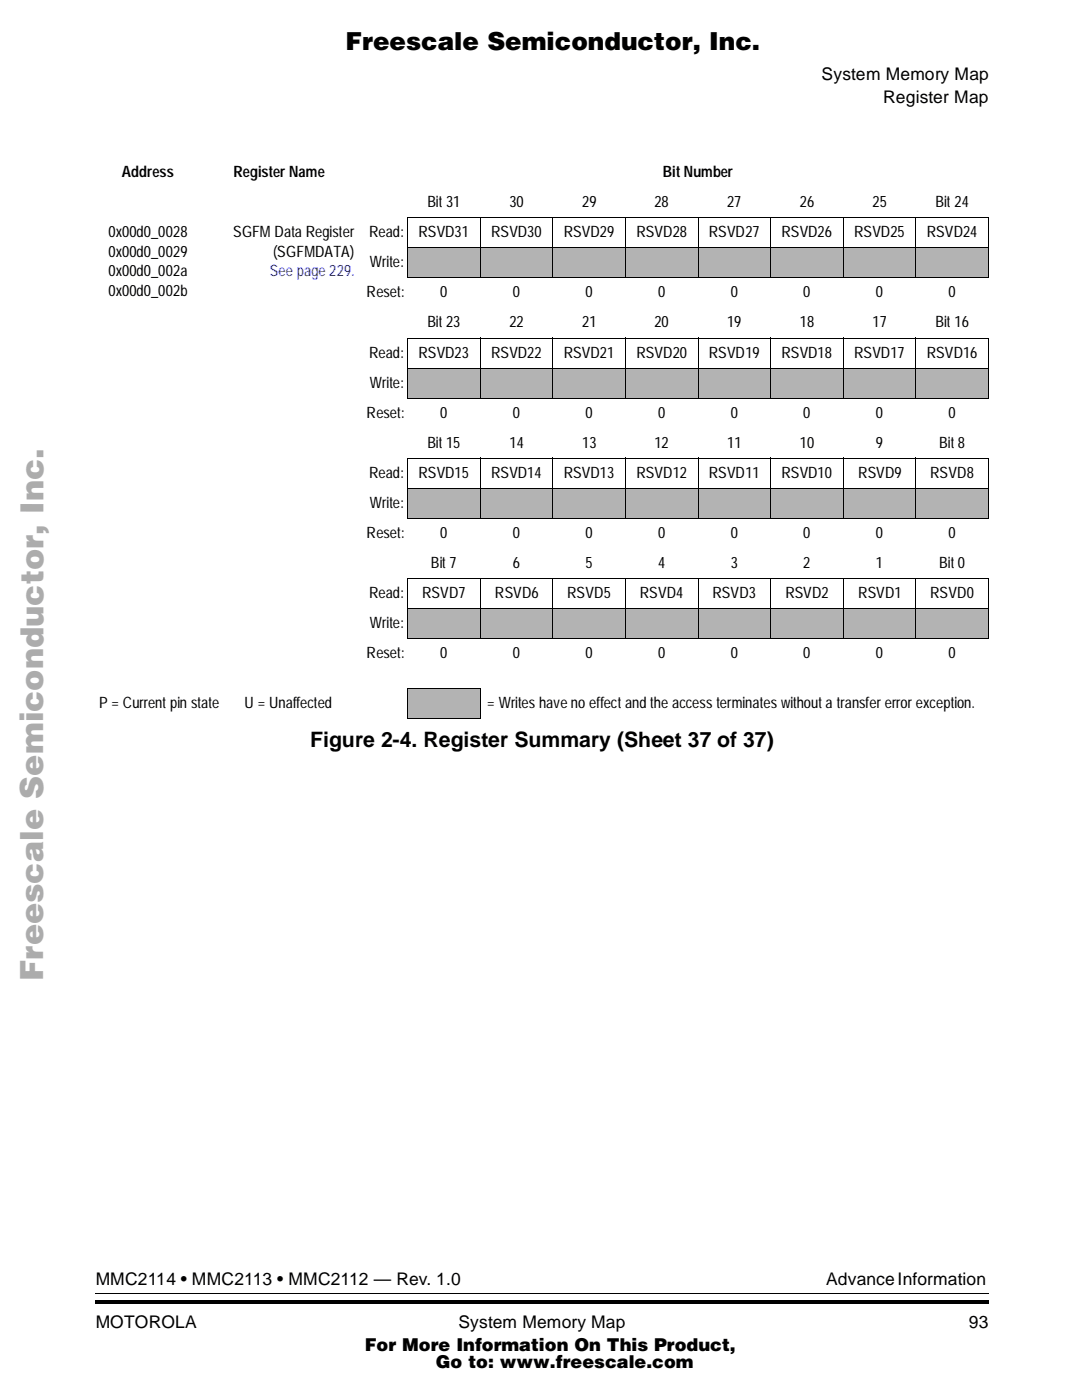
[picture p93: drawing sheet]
<svg xmlns="http://www.w3.org/2000/svg" width="216mm" height="279mm" viewBox="0 0 216 279" stroke-linecap="round" stroke-linejoin="round" font-family="sans-serif">
<defs><g id="words">
<text font-size="6.4" fill="#acacac" x="8.6" y="195.5" transform="rotate(-90 8.6 195.5)">Freescale Semiconductor, Inc...</text>
<text font-size="4.9" x="68.8" y="9.9">Freescale Semiconductor, Inc.</text>
<text font-size="4.2" x="61.8" y="148.8">Figure 2-4. Register Summary (Sheet 37 of 37)</text>
<g font-size="3.5">
<text x="163.6" y="16">System Memory Map</text>
<text x="175.9" y="20.6">Register Map</text>
<text x="19.1" y="256">MMC2114 • MMC2113 • MMC2112 — Rev. 1.0</text>
<text x="164.5" y="256">Advance Information</text>
<text x="19.1" y="264.7">MOTOROLA</text>
<text x="72.7" y="269.2">For More Information On This Product,</text>
<text x="91.3" y="264.7">System Memory Map</text>
<text x="193" y="264.7">93</text>
<text x="86.8" y="272.8">Go to: www.freescale.com</text>
</g>
<g font-size="3.1">
<text x="24.2" y="35.3">Address</text>
<text x="46.5" y="35.3">Register Name</text>
<text x="132" y="35.3">Bit Number</text>
<text x="85.1" y="41.3">Bit 31</text>
<text x="101.5" y="41.3">30</text>
<text x="115.9" y="41.3">29</text>
<text x="130.3" y="41.3">28</text>
<text x="144.8" y="41.3">27</text>
<text x="159.3" y="41.3">26</text>
<text x="173.8" y="41.3">25</text>
<text x="186.3" y="41.3">Bit 24</text>
<text x="21.6" y="47.2">0x00d0_0028</text>
<text x="46.4" y="47.2">SGFM Data Register</text>
<text x="73.5" y="47.2">Read:</text>
<text x="83.3" y="47.2">RSVD31</text>
<text x="97.8" y="47.2">RSVD30</text>
<text x="112.3" y="47.2">RSVD29</text>
<text x="126.8" y="47.2">RSVD28</text>
<text x="141.2" y="47.2">RSVD27</text>
<text x="155.7" y="47.2">RSVD26</text>
<text x="170.1" y="47.2">RSVD25</text>
<text x="184.6" y="47.2">RSVD24</text>
<text x="21.6" y="51.1">0x00d0_0029</text>
<text x="54.4" y="51.1">(SGFMDATA)</text>
<text x="73.7" y="53.3">Write:</text>
<text x="21.6" y="55">0x00d0_002a</text>
<text x="21.6" y="58.9">0x00d0_002b</text>
<text x="73" y="59.3">Reset:</text>
<text x="87.7" y="59.3">0</text>
<text x="102.1" y="59.3">0</text>
<text x="116.6" y="59.3">0</text>
<text x="131.1" y="59.3">0</text>
<text x="145.6" y="59.3">0</text>
<text x="160" y="59.3">0</text>
<text x="174.4" y="59.3">0</text>
<text x="188.9" y="59.3">0</text>
<text x="85.1" y="65.3">Bit 23</text>
<text x="101.5" y="65.3">22</text>
<text x="115.9" y="65.3">21</text>
<text x="130.3" y="65.3">20</text>
<text x="144.8" y="65.3">19</text>
<text x="159.3" y="65.3">18</text>
<text x="173.8" y="65.3">17</text>
<text x="186.3" y="65.3">Bit 16</text>
<text x="73.5" y="71.3">Read:</text>
<text x="83.3" y="71.3">RSVD23</text>
<text x="97.8" y="71.3">RSVD22</text>
<text x="112.3" y="71.3">RSVD21</text>
<text x="126.8" y="71.3">RSVD20</text>
<text x="141.2" y="71.3">RSVD19</text>
<text x="155.7" y="71.3">RSVD18</text>
<text x="170.1" y="71.3">RSVD17</text>
<text x="184.6" y="71.3">RSVD16</text>
<text x="73.7" y="77.3">Write:</text>
<text x="73" y="83.2">Reset:</text>
<text x="87.7" y="83.2">0</text>
<text x="102.1" y="83.2">0</text>
<text x="116.6" y="83.2">0</text>
<text x="131.1" y="83.2">0</text>
<text x="145.6" y="83.2">0</text>
<text x="160" y="83.2">0</text>
<text x="174.4" y="83.2">0</text>
<text x="188.9" y="83.2">0</text>
<text x="85.1" y="89.2">Bit 15</text>
<text x="101.5" y="89.2">14</text>
<text x="115.9" y="89.2">13</text>
<text x="130.3" y="89.2">12</text>
<text x="144.8" y="89.2">11</text>
<text x="159.3" y="89.2">10</text>
<text x="174.5" y="89.2">9</text>
<text x="187.1" y="89.2">Bit 8</text>
<text x="73.5" y="95.2">Read:</text>
<text x="83.3" y="95.2">RSVD15</text>
<text x="97.8" y="95.2">RSVD14</text>
<text x="112.3" y="95.2">RSVD13</text>
<text x="126.8" y="95.2">RSVD12</text>
<text x="141.2" y="95.2">RSVD11</text>
<text x="155.6" y="95.2">RSVD10</text>
<text x="170.9" y="95.2">RSVD9</text>
<text x="185.3" y="95.2">RSVD8</text>
<text x="73.7" y="101.3">Write:</text>
<text x="73" y="107.3">Reset:</text>
<text x="87.7" y="107.3">0</text>
<text x="102.1" y="107.3">0</text>
<text x="116.6" y="107.3">0</text>
<text x="131.1" y="107.3">0</text>
<text x="145.6" y="107.3">0</text>
<text x="160" y="107.3">0</text>
<text x="174.4" y="107.3">0</text>
<text x="188.9" y="107.3">0</text>
<text x="85.8" y="113.3">Bit 7</text>
<text x="102.1" y="113.3">6</text>
<text x="116.6" y="113.3">5</text>
<text x="131.1" y="113.3">4</text>
<text x="145.6" y="113.3">3</text>
<text x="160" y="113.3">2</text>
<text x="174.4" y="113.3">1</text>
<text x="187.1" y="113.3">Bit 0</text>
<text x="73.5" y="119.2">Read:</text>
<text x="84.1" y="119.2">RSVD7</text>
<text x="98.6" y="119.2">RSVD6</text>
<text x="113" y="119.2">RSVD5</text>
<text x="127.5" y="119.2">RSVD4</text>
<text x="141.9" y="119.2">RSVD3</text>
<text x="156.4" y="119.2">RSVD2</text>
<text x="170.9" y="119.2">RSVD1</text>
<text x="185.3" y="119.2">RSVD0</text>
<text x="73.7" y="125.2">Write:</text>
<text x="73" y="131.2">Reset:</text>
<text x="87.7" y="131.2">0</text>
<text x="102.1" y="131.2">0</text>
<text x="116.6" y="131.2">0</text>
<text x="131.1" y="131.2">0</text>
<text x="145.6" y="131.2">0</text>
<text x="160" y="131.2">0</text>
<text x="174.4" y="131.2">0</text>
<text x="188.9" y="131.2">0</text>
<text x="19.8" y="141.1">P = Current pin state</text>
<text x="48.7" y="141.1">U = Unaffected</text>
<text x="97.1" y="141.1">= Writes have no effect and the access terminates without a transfer error exception.</text>
</g>
<text font-size="3.1" fill="#00f" x="53.7" y="55">See page 229.</text>
</g></defs>
<path d="M19 257.7l.1 .2zM19 259.1l.1 .7zM19.1 259.1h177.8v.7h-177.8zM196.9 257.7v.2zM196.9 259.1v.7z" fill="#000"/>
<path d="M19.1 257.8h177.8" fill="none" stroke="#000" stroke-width=".2"/>
<path d="M203.2 13.6h6.3v248.9h-6.3z" fill="#fff"/>
<g fill="#b3b3b3">
<path d="M81.2 49.4h14.3v5.9h-14.3z"/>
<path d="M95.6 49.4h14.4v5.9h-14.4z"/>
<path d="M110.1 49.4h14.4v5.9h-14.4z"/>
<path d="M124.6 49.4h14.4v5.9h-14.4z"/>
<path d="M139.1 49.4h14.3v5.9h-14.3z"/>
<path d="M153.5 49.4h14.3v5.9h-14.3z"/>
<path d="M167.9 49.4h14.4v5.9h-14.4z"/>
<path d="M182.4 49.4h14.4v5.9h-14.4z"/>
<path d="M81.2 73.4h14.3v5.9h-14.3z"/>
<path d="M95.6 73.4h14.4v5.9h-14.4z"/>
<path d="M110.1 73.4h14.4v5.9h-14.4z"/>
<path d="M124.6 73.4h14.4v5.9h-14.4z"/>
<path d="M139.1 73.4h14.3v5.9h-14.3z"/>
<path d="M153.5 73.4h14.3v5.9h-14.3z"/>
<path d="M167.9 73.4h14.4v5.9h-14.4z"/>
<path d="M182.4 73.4h14.4v5.9h-14.4z"/>
<path d="M81.2 97.4h14.3v5.9h-14.3z"/>
<path d="M95.6 97.4h14.4v5.9h-14.4z"/>
<path d="M110.1 97.4h14.4v5.9h-14.4z"/>
<path d="M124.6 97.4h14.4v5.9h-14.4z"/>
<path d="M139.1 97.4h14.3v5.9h-14.3z"/>
<path d="M153.5 97.4h14.3v5.9h-14.3z"/>
<path d="M167.9 97.4h14.4v5.9h-14.4z"/>
<path d="M182.4 97.4h14.4v5.9h-14.4z"/>
<path d="M81.2 121.3h14.3v6h-14.3z"/>
<path d="M95.6 121.3h14.4v6h-14.4z"/>
<path d="M110.1 121.3h14.4v6h-14.4z"/>
<path d="M124.6 121.3h14.4v6h-14.4z"/>
<path d="M139.1 121.3h14.3v6h-14.3z"/>
<path d="M153.5 121.3h14.3v6h-14.3z"/>
<path d="M167.9 121.3h14.4v6h-14.4z"/>
<path d="M182.4 121.3h14.4v6h-14.4z"/>
<path d="M81.2 137.2h14.3v5.9h-14.3z"/>
</g>
<g fill="none" stroke="#000" stroke-width=".2">
<path d="M81.1 43.4h115.9M81.1 49.4h115.9M81.1 55.4h115.9M81.2 43.5v11.8M95.6 43.3v12.2M110.1 43.3v12.2M124.6 43.3v12.2M139.1 43.3v12.2M153.5 43.3v12.2M167.9 43.3v12.2M182.4 43.3v12.2M196.9 43.5v11.8"/>
<path d="M81.1 67.4h115.9M81.1 73.4h115.9M81.1 79.4h115.9M81.2 67.5v11.8M95.6 67.3v12.2M110.1 67.3v12.2M124.6 67.3v12.2M139.1 67.3v12.2M153.5 67.3v12.2M167.9 67.3v12.2M182.4 67.3v12.2M196.9 67.5v11.8"/>
<path d="M81.1 91.4h115.9M81.1 97.4h115.9M81.2 91.4v11.9M95.6 91.3v12.2M110.1 91.3v12.2M124.6 91.3v12.2M139.1 91.3v12.2M153.5 91.3v12.2M167.9 91.3v12.2M182.4 91.3v12.2M196.9 91.4v11.9M81.1 103.4h115.9"/>
<path d="M81.1 115.4h115.9M81.2 115.5v11.8M95.6 115.3v12.1M110.1 115.3v12.1M124.6 115.3v12.1M139.1 115.3v12.1M153.5 115.3v12.1M167.9 115.3v12.1M182.4 115.3v12.1M196.9 115.5v11.8M81.1 121.3h115.9M81.1 127.3h115.9"/>
<path d="M81.1 137.2h14.6M81.2 137.2v5.9M95.6 137.2v5.9M81.1 143.2h14.6"/>
</g>
<use href="#words"/>
</svg>
